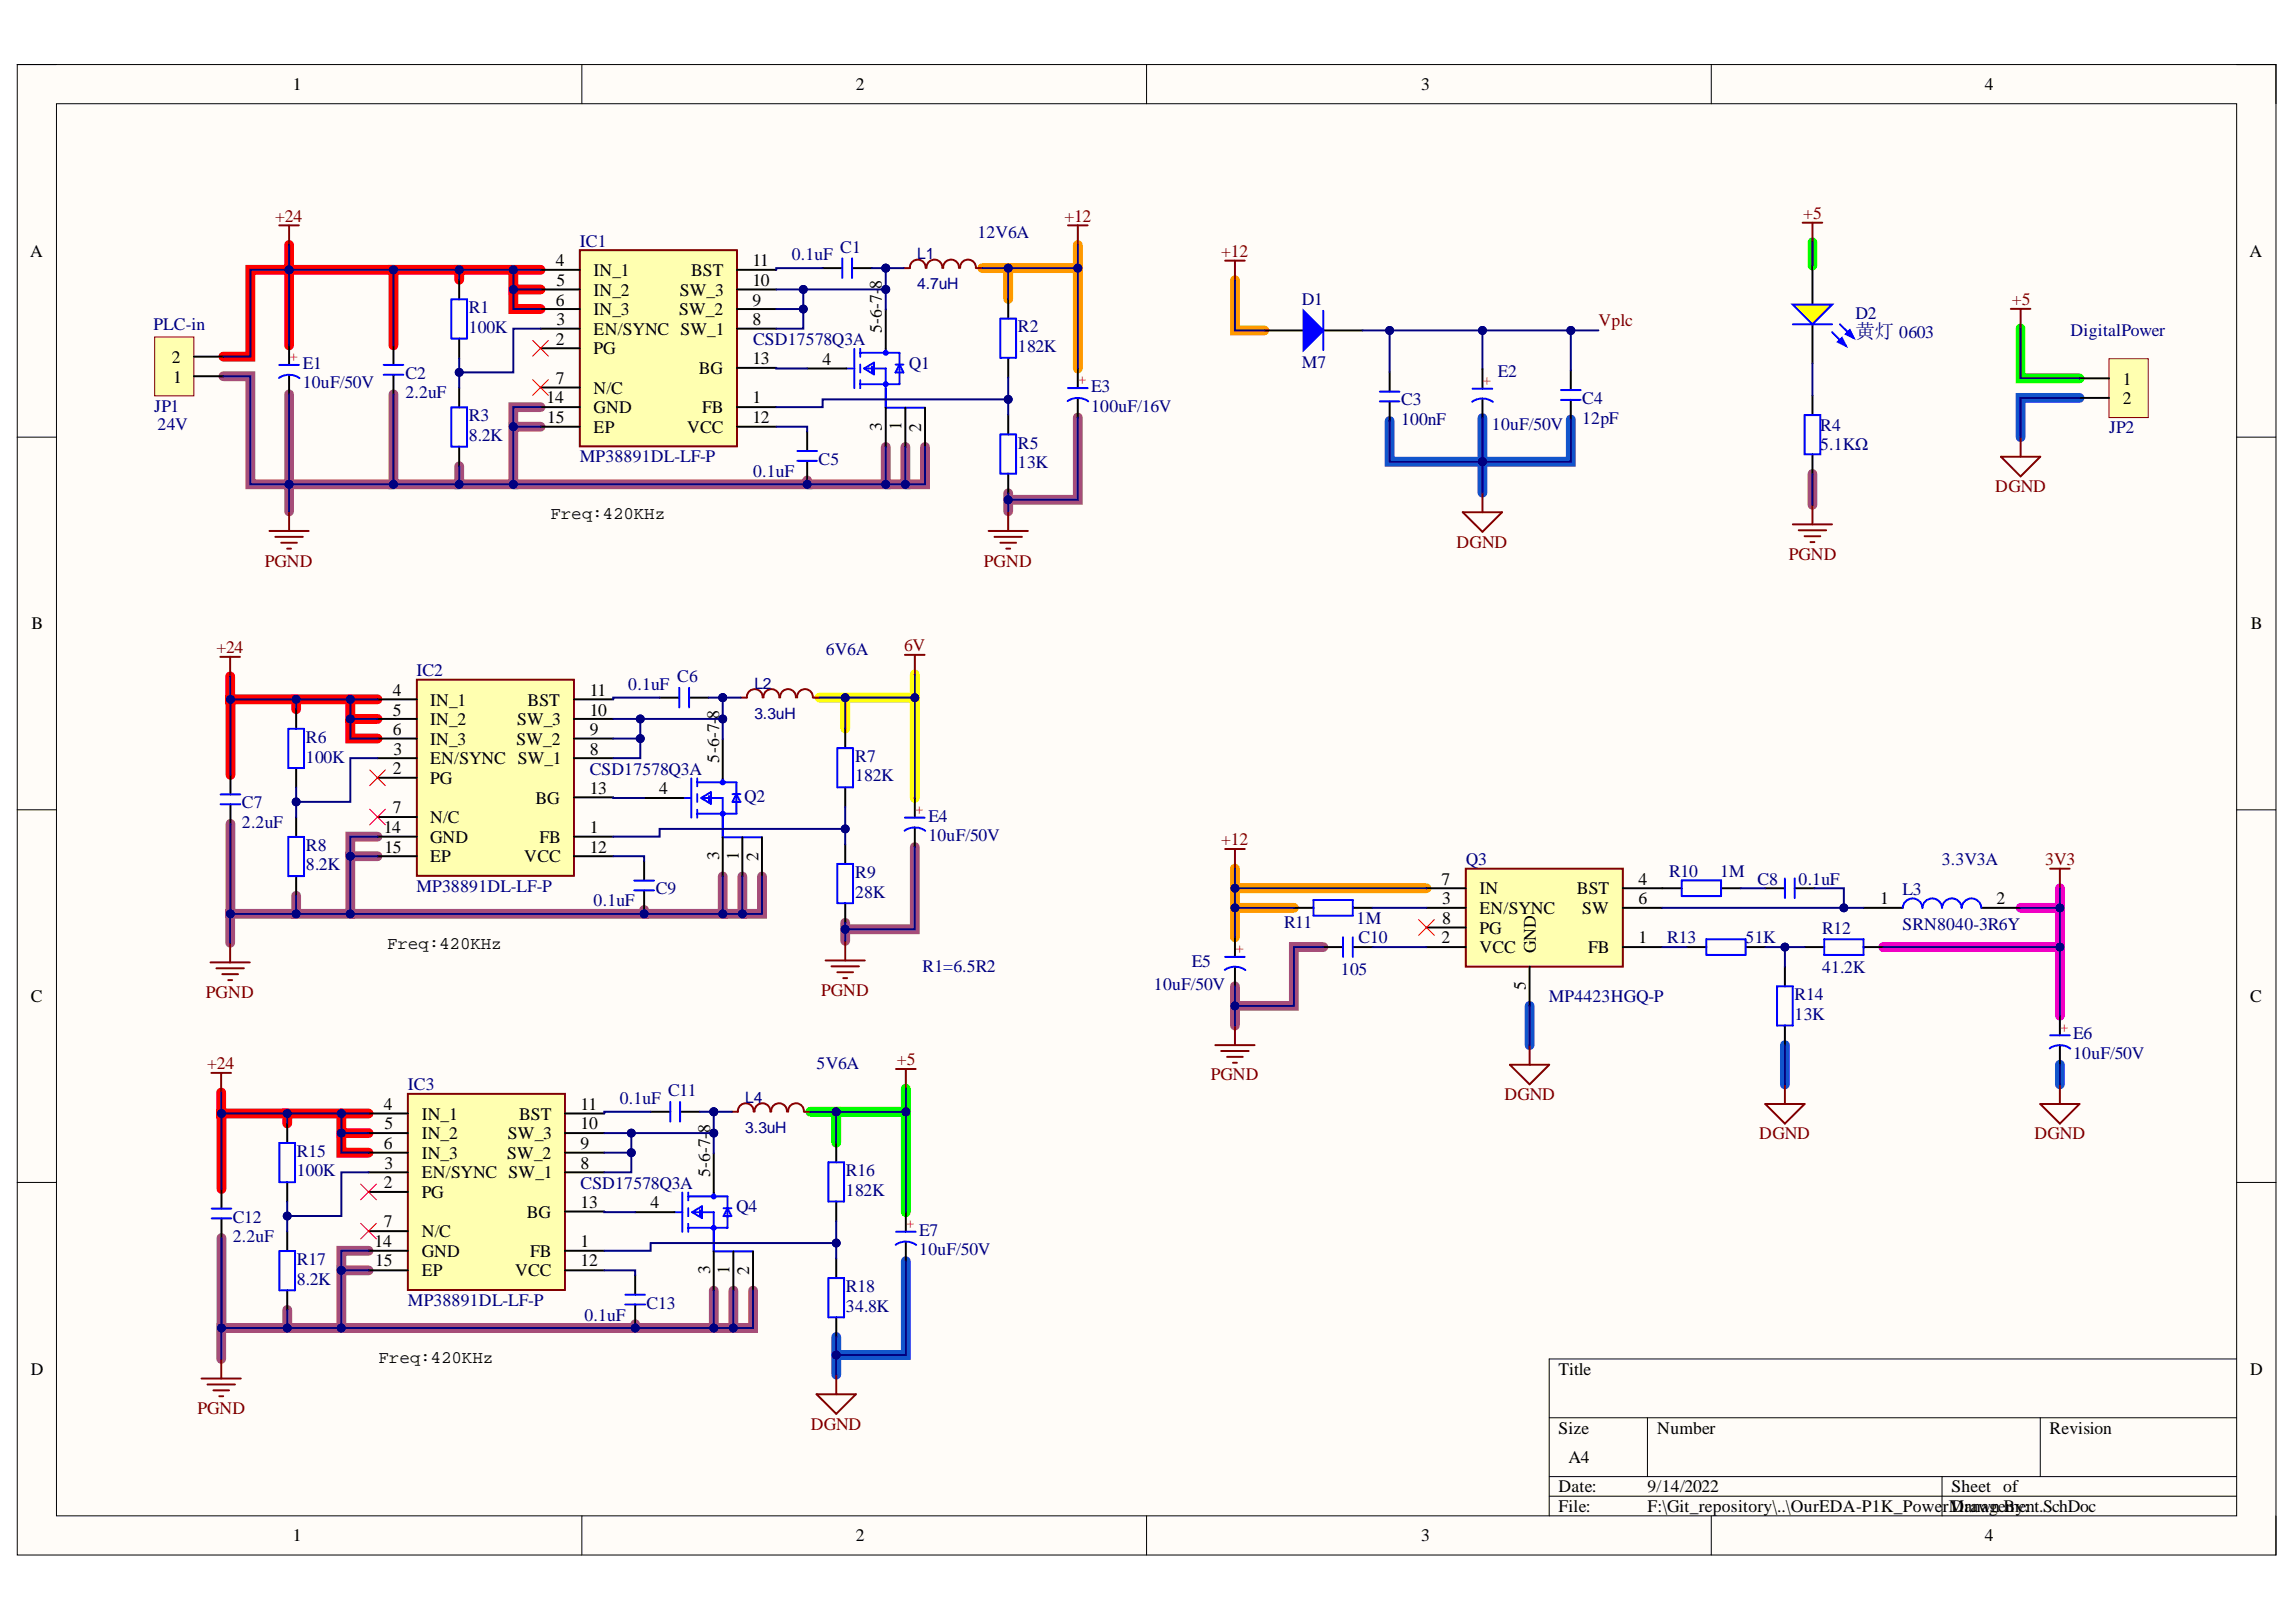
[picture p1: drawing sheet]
<svg xmlns="http://www.w3.org/2000/svg" width="297mm" height="210mm" viewBox="0 0 297 210" stroke-linecap="round" stroke-linejoin="round" font-family="sans-serif">
<defs><g id="words">
<text font-size="2.5" fill="#000080" x="240" y="43.7">黄灯 0603</text>
<g font-size="2.3">
<text x="37.9" y="11.7">1</text>
<text x="110.7" y="11.7">2</text>
<text x="183.9" y="11.7">3</text>
<text x="256.8" y="11.7">4</text>
<text x="3.9" y="33.3">A</text>
<text x="71.9" y="34.5">4</text>
<text x="76.8" y="35.7">IN_1</text>
<text x="89.4" y="35.7">BST</text>
<text x="97.4" y="34.5">11</text>
<text x="291" y="33.3">A</text>
<text x="71.9" y="39.5">6</text>
<text x="72" y="37">5</text>
<text x="76.8" y="38.3">IN_2</text>
<text x="76.8" y="40.8">IN_3</text>
<text x="87.9" y="40.8">SW_2</text>
<text x="88" y="38.3">SW_3</text>
<text x="97.4" y="37">10</text>
<text x="97.4" y="39.5">9</text>
<text x="114.1" y="37.4" transform="rotate(-90 114.1 37.4)">8</text>
<text x="22.2" y="47">2</text>
<text x="71.9" y="44.6">2</text>
<text x="72" y="42.1">3</text>
<text x="76.8" y="45.9">PG</text>
<text x="76.8" y="43.3">EN/SYNC SW_1</text>
<text x="97.4" y="47.1">13</text>
<text x="97.4" y="42.1">8</text>
<text x="106.4" y="47.2">4</text>
<text x="114.1" y="43.1" transform="rotate(-90 114.1 43.1)">5-6-7-</text>
<text x="22.4" y="49.5">1</text>
<text x="70.7" y="52.2">14</text>
<text x="71.9" y="49.7">7</text>
<text x="76.8" y="50.9">N/C</text>
<text x="76.8" y="53.5">GND</text>
<text x="90.4" y="48.4">BG</text>
<text x="90.8" y="53.5">FB</text>
<text x="97.4" y="52.2">1</text>
<text x="274.6" y="49.8">1</text>
<text x="274.6" y="52.3">2</text>
<text x="70.8" y="54.7">15</text>
<text x="76.8" y="56">EP</text>
<text x="88.9" y="56">VCC</text>
<text x="97.4" y="54.7">12</text>
<text x="114.1" y="55.8" transform="rotate(-90 114.1 55.8)">3</text>
<text x="116.6" y="55.7" transform="rotate(-90 116.6 55.7)">1</text>
<text x="119.2" y="55.8" transform="rotate(-90 119.2 55.8)">2</text>
<text x="71.2" y="67.2">Freq:420KHz</text>
<text x="4.1" y="81.4">B</text>
<text x="291.2" y="81.4">B</text>
<text x="50.8" y="90.1">4</text>
<text x="50.8" y="92.6">5</text>
<text x="50.8" y="95.1">6</text>
<text x="55.7" y="91.3">IN_1</text>
<text x="55.7" y="93.9">IN_2</text>
<text x="66.9" y="93.9">SW_3</text>
<text x="68.3" y="91.3">BST</text>
<text x="76.3" y="90.1">11</text>
<text x="76.3" y="92.6">10</text>
<text x="76.3" y="95.1">9</text>
<text x="93" y="93" transform="rotate(-90 93 93)">8</text>
<text x="50.8" y="100.2">2</text>
<text x="50.9" y="97.7">3</text>
<text x="55.7" y="101.5">PG</text>
<text x="55.7" y="98.9">EN/SYNC SW_1</text>
<text x="55.7" y="96.4">IN_3</text>
<text x="66.8" y="96.4">SW_2</text>
<text x="76.3" y="97.7">8</text>
<text x="93" y="98.7" transform="rotate(-90 93 98.7)">5-6-7-</text>
<text x="49.6" y="107.8">14</text>
<text x="50.8" y="105.3">7</text>
<text x="55.7" y="106.5">N/C</text>
<text x="69.3" y="104">BG</text>
<text x="76.3" y="107.8">1</text>
<text x="76.3" y="102.7">13</text>
<text x="85.3" y="102.8">4</text>
<text x="49.7" y="110.3">15</text>
<text x="55.7" y="111.6">EP</text>
<text x="55.7" y="109.1">GND</text>
<text x="67.8" y="111.6">VCC</text>
<text x="69.8" y="109.1">FB</text>
<text x="76.3" y="110.3">12</text>
<text x="93" y="111.3" transform="rotate(-90 93 111.3)">3</text>
<text x="95.6" y="111.3" transform="rotate(-90 95.6 111.3)">1</text>
<text x="98.1" y="111.4" transform="rotate(-90 98.1 111.4)">2</text>
<text x="186.5" y="114.5">7</text>
<text x="186.6" y="117">3</text>
<text x="186.6" y="119.5">8</text>
<text x="191.4" y="118.3">EN/SYNC</text>
<text x="191.4" y="115.7">IN</text>
<text x="204" y="115.7">BST</text>
<text x="204.7" y="118.3">SW</text>
<text x="212" y="114.5">4</text>
<text x="212" y="117">6</text>
<text x="243.3" y="117">1</text>
<text x="258.3" y="117">2</text>
<text x="50.1" y="122.8">Freq:420KHz</text>
<text x="186.5" y="122.1">2</text>
<text x="191.4" y="123.3">VCC</text>
<text x="191.4" y="120.8">PG</text>
<text x="198.7" y="123.3" transform="rotate(-90 198.7 123.3)">GND</text>
<text x="205.4" y="123.3">FB</text>
<text x="212" y="122.1">1</text>
<text x="4" y="129.7">C</text>
<text x="197.4" y="128.2" transform="rotate(-90 197.4 128.2)">5</text>
<text x="291.1" y="129.7">C</text>
<text x="49.6" y="143.6">4</text>
<text x="75.1" y="143.6">11</text>
<text x="49.6" y="148.7">6</text>
<text x="49.7" y="146.2">5</text>
<text x="54.6" y="144.9">IN_1</text>
<text x="54.6" y="147.4">IN_2</text>
<text x="54.6" y="150">IN_3</text>
<text x="65.6" y="150">SW_2</text>
<text x="65.7" y="147.4">SW_3</text>
<text x="67.2" y="144.9">BST</text>
<text x="75.1" y="146.2">10</text>
<text x="75.1" y="148.7">9</text>
<text x="49.6" y="153.8">2</text>
<text x="49.7" y="151.2">3</text>
<text x="54.6" y="155">PG</text>
<text x="54.6" y="152.5">EN/SYNC SW_1</text>
<text x="75.1" y="151.2">8</text>
<text x="91.9" y="152.3" transform="rotate(-90 91.9 152.3)">5-6-7-8</text>
<text x="48.5" y="161.4">14</text>
<text x="49.6" y="158.8">7</text>
<text x="54.6" y="160.1">N/C</text>
<text x="68.2" y="157.6">BG</text>
<text x="75.1" y="161.4">1</text>
<text x="75.1" y="156.3">13</text>
<text x="84.2" y="156.4">4</text>
<text x="48.5" y="163.9">15</text>
<text x="54.6" y="165.2">EP</text>
<text x="54.6" y="162.6">GND</text>
<text x="66.6" y="165.2">VCC</text>
<text x="68.6" y="162.6">FB</text>
<text x="75.1" y="163.9">12</text>
<text x="91.9" y="164.9" transform="rotate(-90 91.9 164.9)">3</text>
<text x="94.4" y="164.8" transform="rotate(-90 94.4 164.8)">1</text>
<text x="96.9" y="165" transform="rotate(-90 96.9 165)">2</text>
<text x="4" y="177.9">D</text>
<text x="49" y="176.4">Freq:420KHz</text>
<text x="201.6" y="177.9">Title</text>
<text x="291.1" y="177.9">D</text>
<text x="201.6" y="185.5">Size</text>
<text x="214.4" y="185.5">Number</text>
<text x="265.2" y="185.5">Revision</text>
<text x="202.9" y="189.3">A4</text>
<text x="201.6" y="193.1">Date:</text>
<text x="201.6" y="195.7">File:</text>
<text x="213.1" y="193.1">9/14/2022</text>
<text x="213.1" y="195.7">F:\Git_repository\..\OurEDA-P1K_PowerManagement.SchDoc</text>
<text x="252.5" y="193.1">Sheet of</text>
<text x="252.5" y="195.7">Drawn By:</text>
<text x="37.9" y="199.5">1</text>
<text x="110.7" y="199.5">2</text>
<text x="183.9" y="199.5">3</text>
<text x="256.8" y="199.5">4</text>
</g>
<g font-size="2.3" fill="#800000">
<text x="35.6" y="28.7">+24</text>
<text x="137.7" y="28.7">+12</text>
<text x="233.3" y="28.3">+5</text>
<text x="158" y="33.3">+12</text>
<text x="260.3" y="39.5">+5</text>
<text x="206.8" y="42.2">Vplc</text>
<text x="258.1" y="63.7">DGND</text>
<text x="188.4" y="70.9">DGND</text>
<text x="34.3" y="73.3">PGND</text>
<text x="127.3" y="73.3">PGND</text>
<text x="231.4" y="72.5">PGND</text>
<text x="28" y="84.5">+24</text>
<text x="117" y="84.2">6V</text>
<text x="158" y="109.4">+12</text>
<text x="264.6" y="111.9">3V3</text>
<text x="26.6" y="129.2">PGND</text>
<text x="106.2" y="128.9">PGND</text>
<text x="116" y="137.9">+5</text>
<text x="26.8" y="138.4">+24</text>
<text x="156.6" y="139.8">PGND</text>
<text x="194.6" y="142.4">DGND</text>
<text x="227.6" y="147.4">DGND</text>
<text x="263.2" y="147.4">DGND</text>
<text x="25.5" y="183">PGND</text>
<text x="104.9" y="185">DGND</text>
</g>
<g font-size="2.3" fill="#000080">
<text x="75" y="31.9">IC1</text>
<text x="102.4" y="33.7">0.1uF</text>
<text x="108.7" y="32.7">C1</text>
<text x="126.4" y="30.8">12V6A</text>
<text x="60.6" y="40.6">R1</text>
<text x="168.4" y="39.5">D1</text>
<text x="240" y="41.2">D2</text>
<text x="19.9" y="42.7">PLC-in</text>
<text x="39.2" y="47.7">E1</text>
<text x="60.6" y="43.1">100K</text>
<text x="97.4" y="44.7">CSD17578Q3A</text>
<text x="117.6" y="47.7">Q1</text>
<text x="131.7" y="43">R2</text>
<text x="131.7" y="45.5">182K</text>
<text x="168.4" y="47.6">M7</text>
<text x="267.9" y="43.5">DigitalPower</text>
<text x="20" y="53.3">JP1</text>
<text x="39.2" y="50.3">10uF/50V</text>
<text x="52.4" y="49">C2</text>
<text x="52.4" y="51.5">2.2uF</text>
<text x="141.2" y="50.8">E3</text>
<text x="141.2" y="53.3">100uF/16V</text>
<text x="181.3" y="52.5">C3</text>
<text x="193.8" y="48.7">E2</text>
<text x="204.7" y="52.3">C4</text>
<text x="20.4" y="55.7">24V</text>
<text x="60.6" y="54.5">R3</text>
<text x="60.6" y="57">8.2K</text>
<text x="75" y="59.8">MP38891DL-LF-P</text>
<text x="131.7" y="58">R5</text>
<text x="181.3" y="55">100nF</text>
<text x="193" y="55.6">10uF/50V</text>
<text x="204.7" y="54.8">12pF</text>
<text x="235.5" y="55.8">R4</text>
<text x="235.5" y="58.3">5.1KΩ</text>
<text x="272.9" y="56.1">JP2</text>
<text x="97.4" y="61.7">0.1uF</text>
<text x="105.9" y="60.2">C5</text>
<text x="131.7" y="60.6">13K</text>
<text x="53.9" y="87.5">IC2</text>
<text x="81.3" y="89.3">0.1uF</text>
<text x="87.6" y="88.3">C6</text>
<text x="106.8" y="84.8">6V6A</text>
<text x="39.6" y="96.1">R6</text>
<text x="39.6" y="98.7">100K</text>
<text x="76.3" y="100.3">CSD17578Q3A</text>
<text x="110.6" y="98.6">R7</text>
<text x="110.6" y="101.1">182K</text>
<text x="31.3" y="104.6">C7</text>
<text x="31.3" y="107.1">2.2uF</text>
<text x="96.3" y="103.8">Q2</text>
<text x="120.1" y="106.4">E4</text>
<text x="39.6" y="110.1">R8</text>
<text x="39.6" y="112.6">8.2K</text>
<text x="110.6" y="113.6">R9</text>
<text x="120.1" y="108.9">10uF/50V</text>
<text x="189.6" y="111.9">Q3</text>
<text x="215.9" y="113.5">R10</text>
<text x="222.5" y="113.5">1M</text>
<text x="251.2" y="111.9">3.3V3A</text>
<text x="53.9" y="115.4">MP38891DL-LF-P</text>
<text x="76.8" y="117.3">0.1uF</text>
<text x="84.8" y="115.7">C9</text>
<text x="110.6" y="116.2">28K</text>
<text x="175.5" y="119.5">1M</text>
<text x="227.4" y="114.5">C8</text>
<text x="232.7" y="114.5">0.1uF</text>
<text x="246.1" y="115.8">L3</text>
<text x="119.3" y="125.8">R1=6.5R2</text>
<text x="154.2" y="125.1">E5</text>
<text x="166.1" y="120">R11</text>
<text x="175.8" y="122.1">C10</text>
<text x="215.7" y="122.1">R13</text>
<text x="225.8" y="122.1">51K</text>
<text x="235.7" y="120.8">R12</text>
<text x="235.7" y="125.9">41.2K</text>
<text x="246.1" y="120.3">SRN8040-3R6Y</text>
<text x="149.3" y="128.2">10uF/50V</text>
<text x="173.5" y="126.1">105</text>
<text x="200.4" y="129.7">MP4423HGQ-P</text>
<text x="232.2" y="129.4">R14</text>
<text x="232.2" y="132">13K</text>
<text x="268.2" y="134.5">E6</text>
<text x="268.2" y="137">10uF/50V</text>
<text x="52.8" y="141.1">IC3</text>
<text x="80.2" y="142.9">0.1uF</text>
<text x="86.4" y="141.8">C11</text>
<text x="105.6" y="138.4">5V6A</text>
<text x="38.4" y="149.7">R15</text>
<text x="38.4" y="152.2">100K</text>
<text x="75.1" y="153.9">CSD17578Q3A</text>
<text x="109.4" y="152.2">R16</text>
<text x="109.4" y="154.8">182K</text>
<text x="30.1" y="158.2">C12</text>
<text x="30.1" y="160.8">2.2uF</text>
<text x="95.2" y="156.9">Q4</text>
<text x="118.9" y="159.9">E7</text>
<text x="38.4" y="163.7">R17</text>
<text x="38.4" y="166.3">8.2K</text>
<text x="109.4" y="167.2">R18</text>
<text x="118.9" y="162.5">10uF/50V</text>
<text x="52.8" y="169">MP38891DL-LF-P</text>
<text x="75.6" y="170.9">0.1uF</text>
<text x="83.7" y="169.4">C13</text>
<text x="109.4" y="169.7">34.8K</text>
</g>
<g font-size="2" fill="#000080">
<text x="118.7" y="33.5">L1</text>
<text x="118.7" y="37.4">4.7uH</text>
<text x="97.6" y="89.1">L2</text>
<text x="97.6" y="93">3.3uH</text>
<text x="96.4" y="142.7">L4</text>
<text x="96.4" y="146.7">3.3uH</text>
</g>
<g font-size="1.9" fill="#f00">
<text x="37.6" y="45.7" transform="rotate(90 37.6 45.7)">+</text>
<text x="139.6" y="48.7" transform="rotate(90 139.6 48.7)">+</text>
<text x="191.9" y="48.7" transform="rotate(90 191.9 48.7)">+</text>
<text x="118.5" y="104.3" transform="rotate(90 118.5 104.3)">+</text>
<text x="159.9" y="122.3" transform="rotate(90 159.9 122.3)">+</text>
<text x="266.6" y="132.5" transform="rotate(90 266.6 132.5)">+</text>
<text x="117.3" y="157.9" transform="rotate(90 117.3 157.9)">+</text>
</g>
</g></defs>
<path d="M2.2 8.4h292.2v192.8h-292.2z" fill-rule="evenodd" fill="#fffcf8"/>
<path d="M2.2 8.4h292.2v192.8h-292.2z" fill="none" stroke="#000" stroke-width=".13"/>
<path d="M7.3 13.4h282.1v182.8h-282.1z" fill-rule="evenodd" fill="#fffcf8"/>
<g fill="none" stroke="#000" stroke-width=".13">
<path d="M2.2 8.3h5.1M7.3 13.4h282.1v182.8h-282.1zM75.3 8.3v5.1M148.3 8.3v5.1M221.4 8.4v5M289.4 8.4h5v5M2.2 56.6h5.1M289.4 56.6h5M2.2 104.8h5.1M289.4 104.8h5M2.2 153h5.1M289.4 153h5"/>
<path d="M289.4 175.9h-89v20.3M75.3 196.2v5M148.3 196.2v5M200.4 183.5h89M200.4 191.1h89M200.4 193.6h89M213.1 183.5v7.6M221.4 196.2v5M251.2 191.1v5.1M264 183.5v7.6M294.4 196.2v5"/>
</g>
<g fill="none" stroke="#a64d79" stroke-width="1.3">
<path d="M28.9 48.7h3.5v14h5v3.5M37.4 51v11.7h13.5M50.9 51v11.7h8.5M69.9 55.2h-3.5v7.5h-7v-2.4M69.9 52.7h-3.5v2.5M114.6 57.8v4.9h-10.2M117.1 57.8v4.9h-2.5M119.7 57.8v4.9h-2.6M139.4 54v10.7h-9M104.4 62.2v.5h-38M130.4 63.8v2.4M234.5 61.3v4"/>
<path d="M29.8 106.6v11.7h8.5M29.8 118.3v3.7M48.8 110.8h-3.5v7.5h-7v-2.4M48.8 108.3h-3.5v2.5M83.3 117.8v.5h-38M93.5 113.4v4.9h-10.2M96 113.4v4.9h-2.5M98.6 113.4v4.9h-2.6M109.3 119.4v2.4M118.3 109.6v10.7h-9M159.8 127.6v2.6M171.2 122.6h-3.8v7.6h-7.6v2.5"/>
<path d="M28.7 160.2v11.7h8.5M28.7 171.9l-.1 4M47.7 164.4h-3.5v7.5h-7v-2.4M47.7 161.9h-3.5v2.5M82.2 171.4v.5h-38M92.3 167v4.9h-10.1M94.9 167v4.9h-2.6M97.4 167v4.9h-2.5"/>
</g>
<g fill="none" stroke="#f00" stroke-width="1.3">
<path d="M37.4 31.7v3.2h-5v11.2h-3.5M50.9 34.9h-13.5v9.8M59.4 34.9h-8.5v9.8M66.4 37.5v2.5h3.5M66.4 34.9v2.6h3.5M69.9 34.9h-10.5v1.3M29.8 87.5v3M38.3 90.5h-8.5v9.8M45.3 93v2.6h3.5M45.3 90.5v2.5h3.5M48.8 90.5h-10.5v1.3M28.6 141.4l.1 2.7"/>
<path d="M37.2 144.1h-8.5v9.8M44.2 146.6v2.6h3.5M44.2 144.1v2.5h3.5M47.7 144.1h-10.5v1.3"/>
</g>
<path d="M127.1 34.7h3.3v4M130.4 34.7h9v13M139.4 31.7v3M159.8 36.3v6.5h3.8M159.8 112.4v8.9M159.8 117.5h7.6M159.8 114.9h24.7" fill="none" stroke="#f90" stroke-width="1.3"/>
<path d="M106 90.3h3.3v4M109.3 90.3h9v13M118.3 87.3v3" fill="none" stroke="#ff0" stroke-width="1.3"/>
<path d="M234.5 31.4v3M261.4 42.5v6.5h7.6M104.8 143.9h3.4v4M108.2 143.9h9v13M117.2 140.9v3" fill="none" stroke="#0f0" stroke-width="1.3"/>
<path d="M191.8 54.1v9.7M203.2 54.3v5.5h-23.4v-5.3M269 51.5h-7.6v5.1M197.9 130.2v5.1M230.9 135.3v5M266.5 137.8v2.5M108.2 173v4.9M117.2 163.2v12.2h-9" fill="none" stroke="#15c" stroke-width="1.3"/>
<path d="M266.5 114.9v2.6h-5.1M266.5 117.5v5.1h-22.9M266.5 122.6v8.8" fill="none" stroke="#f0f" stroke-width="1.3"/>
<path d="M75 32.4h20.3v25.4h-20.3z" fill-rule="evenodd" fill="#ffffb0"/>
<g fill="none" stroke="#800000" stroke-width=".25">
<path d="M36.1 29.2h2.6M37.4 29.2v2.5M75 32.4h20.3v25.4h-20.3zM138.2 29.2h2.5M139.4 29.2v2.5M34.9 68.7h5M35.6 69.5h3.6M36.4 70.2h2M37.1 71h.6M37.4 66.2v2.5M127.9 68.7h5.1M128.7 69.5h3.5"/>
<path d="M129.4 70.2h2.1M130.2 71h.5M130.4 66.2v2.5"/>
</g>
<g fill="none" stroke="#000" stroke-width=".25">
<path d="M59.4 36.2v2.5M69.9 34.9h5.1M69.9 37.5h5.1M69.9 40h5.1M95.3 34.9h5.1M95.3 37.5h5.1M95.3 40h5.1M106.4 34.7h2.6M110.2 34.7h2.6M130.4 38.7v2.5M37.4 44.7v2.5M37.4 48.5v2.5"/>
<path d="M50.9 44.7v2.5M50.9 48.5v2.5M59.4 43.8v2.6M59.4 50.2v2.5M59.4 57.8v2.5M69.9 52.7h5.1M69.9 45.1h5.1M69.9 42.5h5.1M69.9 50.1h5.1M69.9 55.2h5.1M95.3 52.7h5.1M95.3 42.5h5.1"/>
<path d="M95.3 55.2h5.1M95.3 47.6h5.1M104.4 55.8v2.6M104.4 59.6v2.6M104.4 47.7h5.1M114.6 40.1v5.1M114.6 52.8v5M117.1 52.8v5M119.7 52.8v5M130.4 46.3v2.5M130.4 53.7v2.5M139.4 47.7v2.5"/>
<path d="M139.4 51.5v2.5M130.4 61.3v2.5"/>
</g>
<g fill="none" stroke="#00f" stroke-width=".25">
<path d="M58.4 38.7h2v5.1h-2zM109 33.4v2.6M110.2 33.4v2.6M36.1 48.9a2.27 2.27 0 0 1 2.6 0M36.1 47.2h2.6M49.6 48.5h2.6M49.6 47.2h2.6M58.4 52.7h2v5.1h-2zM103.2 58.4h2.5M103.2 59.6h2.5M109.5 47.7h1M110.5 45.2v5"/>
<path d="M111.3 45.2v1M111.3 47.2v1M111.3 49.2v1M111.3 45.7h5.1v4h-5.1M111.8 47.7l1.3-.8v1.6zM112 47.7h2.6v5.1h5.1M112.8 47.4v.8M114.6 45.2v.5M115.9 47.2h1M116.4 47.2l.5 1h-1zM129.4 41.2h2.1v5.1h-2.1zM129.4 56.2h2.1v5.1h-2.1z"/>
<path d="M138.1 51.9a2.28 2.28 0 0 1 2.7 0M138.2 50.2h2.5"/>
<circle cx="114.6" cy="45.7" r=".25"/>
<circle cx="114.6" cy="49.7" r=".25"/>
</g>
<path d="M68.9 49.1l2 2.1M68.9 44.1l2 2M70.9 49.1l-2 2.1M70.9 44.1l-2 2" fill="none" stroke="#f00" stroke-width=".13"/>
<path d="M116.9 34.7h.8M117.7 34.7a1.01 1.01 0 0 1 1-1.1 1.01 1.01 0 0 1 1 1.1M119.9 34.7a1.01 1.01 0 0 1 1-1.1 1.01 1.01 0 0 1 1 1.1M122 34.7a1.01 1.01 0 0 1 1-1.1 1.01 1.01 0 0 1 1.1 1.1M124.2 34.7a1.01 1.01 0 0 1 1-1.1 1.01 1.01 0 0 1 1 1.1M126.3 34.7h.8" fill="none" stroke="#800" stroke-width=".25"/>
<path d="M20 43.6h5.1v7.6h-5.1z" fill-rule="evenodd" fill="#ffffb0"/>
<path d="M20 43.6h5.1v7.6h-5.1z" fill="none" stroke="#800000" stroke-width=".13"/>
<path d="M25.1 48.7h3.8M25.1 46.1h3.8" fill="none" stroke="#000" stroke-width=".25"/>
<path d="M53.9 88h20.4v25.3h-20.4z" fill-rule="evenodd" fill="#ffffb0"/>
<g fill="none" stroke="#800000" stroke-width=".25">
<path d="M28.5 85h2.5M29.8 85v2.5M53.9 88h20.4v25.3h-20.4zM117.1 84.7h2.5M118.3 84.7v2.6M27.2 124.5h5.1M28 125.3h3.6M28.8 126.1h2M29.5 126.8h.5M29.8 122v2.5M106.8 124.3h5.1M107.6 125.1h3.5"/>
<path d="M108.3 125.8h2.1M109.1 126.6h.5M109.3 121.8v2.5"/>
</g>
<g fill="none" stroke="#000" stroke-width=".25">
<path d="M163.6 42.8h5M171.2 42.8h5.1M38.3 91.8v2.5M38.3 99.4v2.5M48.8 98.1h5.1M48.8 90.5h5.1M48.8 93h5.1M48.8 95.6h5.1M74.3 98.1h5M74.3 90.5h5M74.3 93h5M74.3 95.6h5"/>
<path d="M85.3 90.3h2.6M89.1 90.3h2.6M93.5 95.7v5M109.3 94.3v2.5M29.8 100.3v2.5M29.8 104.1v2.5M38.3 105.8v2.5M38.3 113.4v2.5M48.8 108.3h5.1M48.8 100.7h5.1M48.8 105.7h5.1M48.8 110.8h5.1"/>
<path d="M74.3 108.3h5M74.3 110.8h5M74.3 103.2h5M83.3 111.4v2.6M83.3 115.2v2.6M83.3 103.3h5.1M93.5 108.3v5.1M96 108.3v5.1M98.6 108.3v5.1M109.3 101.9v2.5M109.3 109.3v2.5M109.3 116.9v2.5"/>
</g>
<g fill="none" stroke="#00f" stroke-width=".25">
<path d="M37.3 94.3h2v5.1h-2zM87.9 89v2.5M89.1 89v2.5M108.3 96.8h2.1v5.1h-2.1zM28.5 104.1h2.6M28.5 102.8h2.6M37.3 108.3h2v5.1h-2zM82.1 114h2.5M82.1 115.2h2.5M88.4 103.3h1M89.4 100.7v5.1M90.2 100.7v1"/>
<path d="M90.2 102.8v1M90.2 104.8v1M90.2 101.2h5.1v4.1h-5.1M90.7 103.3l1.3-.8v1.5zM91 103.3h2.5v5h5.1M91.7 103v.8M93.5 100.7v.5M94.8 102.8h1M95.3 102.8l.5 1h-1zM108.3 111.8h2.1v5.1h-2.1z"/>
<circle cx="93.5" cy="101.2" r=".25"/>
<circle cx="93.5" cy="105.3" r=".25"/>
</g>
<path d="M47.8 99.6l2.1 2.1M49.9 99.6l-2.1 2.1M47.8 104.7l2.1 2M49.9 104.7l-2.1 2" fill="none" stroke="#f00" stroke-width=".13"/>
<path d="M95.8 90.3h.8M96.6 90.3a1.01 1.01 0 0 1 1-1.1 1.01 1.01 0 0 1 1.1 1.1M98.8 90.3a1.01 1.01 0 0 1 1-1.1 1.01 1.01 0 0 1 1 1.1M100.9 90.3a1.01 1.01 0 0 1 1-1.1 1.01 1.01 0 0 1 1.1 1.1M103.1 90.3a1.01 1.01 0 0 1 1-1.1 1.01 1.01 0 0 1 1.1 1.1M105.2 90.3h.8" fill="none" stroke="#800" stroke-width=".25"/>
<path d="M168.6 40.2l2.6 2.6-2.6 2.5z" fill="#00f"/>
<path d="M168.6 40.2l2.6 2.6-2.6 2.5zM171.2 40.2v5.1" fill="none" stroke="#00f" stroke-width=".25"/>
<path d="M158.5 33.7h2.5M159.8 33.7v2.6M189.2 66.3h5.1l-2.5 2.5zM191.8 63.8v2.5" fill="none" stroke="#800000" stroke-width=".25"/>
<path d="M272.8 46.4h5.1v7.6h-5.1z" fill-rule="evenodd" fill="#ffffb0"/>
<path d="M272.8 46.4h5.1v7.6h-5.1z" fill="none" stroke="#800000" stroke-width=".13"/>
<path d="M234.5 34.4v5M234.5 42v5M269 49h3.8M269 51.5h3.8" fill="none" stroke="#000" stroke-width=".25"/>
<path d="M233.2 28.8h2.5M234.5 28.8v2.6M258.9 59.1h5.1l-2.6 2.6zM261.4 56.6v2.5" fill="none" stroke="#800000" stroke-width=".25"/>
<path d="M231.9 39.4h5.1l-2.5 2.6z" fill="#ff0"/>
<path d="M231.9 39.4h5.1l-2.5 2.6zM237 43l1.8 1.8M238 42l1.8 1.7" fill="none" stroke="#00f" stroke-width=".25"/>
<path d="M237.8 44.2l.5-.5 .5 1.1z" fill="#00f"/>
<path d="M237.8 44.2l.5-.5 .5 1.1z" fill="none" stroke="#00f" stroke-width=".25"/>
<path d="M238.8 43.2l.5-.5 .5 1z" fill="#00f"/>
<path d="M231.9 42h5.1M233.5 53.7h2v5.1h-2zM238.8 43.2l.5-.5 .5 1z" fill="none" stroke="#00f" stroke-width=".25"/>
<path d="M234.5 51.2v2.5M234.5 58.8v2.5" fill="none" stroke="#000" stroke-width=".25"/>
<path d="M231.9 67.9h5.1M232.7 68.6h3.6M233.5 69.4h2M234.2 70.2h.5M234.5 65.3v2.6" fill="none" stroke="#800000" stroke-width=".25"/>
<path d="M52.8 141.6h20.3v25.3h-20.3z" fill-rule="evenodd" fill="#ffffb0"/>
<path d="M27.3 138.8h2.6M28.6 138.8v2.6M115.9 138.3h2.6M117.2 138.3v2.6M52.8 141.6h20.3v25.3h-20.3zM26.1 178.4h5.1M26.8 179.2h3.6M27.6 179.9h2M28.6 175.9v2.5M108.2 177.9v2.5M28.4 180.7h.5M105.6 180.4h5.1l-2.5 2.6z" fill="none" stroke="#800000" stroke-width=".25"/>
<g fill="none" stroke="#000" stroke-width=".25">
<path d="M28.7 153.9v2.5M28.7 157.7v2.5M37.2 145.4v2.5M37.2 153v2.5M37.2 159.4v2.5M47.7 154.2h5.1M47.7 151.7h5.1M47.7 144.1h5.1M47.7 146.6h5.1M47.7 149.2h5.1M47.7 159.3h5.1M73.1 151.7h5.1"/>
<path d="M73.1 144.1h5.1M73.1 146.6h5.1M73.1 149.2h5.1M73.1 156.8h5.1M82.2 156.9h5.1M84.2 143.9h2.5M88 143.9h2.5M92.3 149.3v5M108.2 147.9v2.5M108.2 155.5v2.5M37.2 167v2.5M47.7 161.9h5.1"/>
<path d="M47.7 164.4h5.1M73.1 161.9h5.1M73.1 164.4h5.1M82.2 165v2.5M82.2 168.8v2.6M92.3 161.9v5.1M94.9 161.9v5.1M97.4 161.9v5.1M108.2 162.9v2.5M108.2 170.5v2.5"/>
</g>
<g fill="none" stroke="#00f" stroke-width=".25">
<path d="M27.4 157.7h2.5M27.4 156.4h2.5M36.1 147.9h2.1v5.1h-2.1zM86.7 142.6v2.5M87.3 156.9h1M88 142.6v2.5M88.3 154.3v5.1M89 154.3v1M89 156.4v1M89 158.4v1M89 154.8h5.1v4.1h-5.1M89.5 156.9l1.3-.8v1.5z"/>
<path d="M89.8 156.9h2.5v5h5.1M90.6 156.6v.8M92.3 154.3v.5M93.6 156.4h1M94.1 156.4l.5 1h-1zM107.2 150.4h2v5.1h-2zM36.1 161.9h2.1v5.1h-2.1zM80.9 167.5h2.5M80.9 168.8h2.5M107.2 165.4h2v5.1h-2z"/>
<circle cx="92.3" cy="158.9" r=".25"/>
<circle cx="92.3" cy="154.8" r=".26"/>
</g>
<path d="M46.7 158.3l2 2M46.7 153.2l2 2.1M48.7 158.3l-2 2M48.7 153.2l-2 2.1" fill="none" stroke="#f00" stroke-width=".13"/>
<path d="M94.7 143.9h.7M95.5 143.9a1.01 1.01 0 0 1 1-1.1 1.01 1.01 0 0 1 1 1.1M97.6 143.9a1.01 1.01 0 0 1 1-1.1 1.01 1.01 0 0 1 1.1 1.1M99.8 143.9a1.01 1.01 0 0 1 1-1.1 1.01 1.01 0 0 1 1 1.1M102 143.9a1.01 1.01 0 0 1 1-1.1 1.01 1.01 0 0 1 1 1.1M104.1 143.9h.7" fill="none" stroke="#800" stroke-width=".25"/>
<path d="M189.6 112.4h20.4v12.7h-20.4z" fill-rule="evenodd" fill="#ffffb0"/>
<g fill="none" stroke="#800000" stroke-width=".25">
<path d="M260.1 40h2.6M261.4 40v2.5M158.5 109.9h2.5M159.8 109.9v2.5M189.6 112.4h20.4v12.7h-20.4zM265.2 112.4h2.6M266.5 112.4v2.5M157.2 135.3h5.1M158 136h3.5M158.8 136.8h2M159.5 137.5h.5M159.8 132.7v2.6"/>
<path d="M195.3 137.8h5.1l-2.5 2.5zM197.9 135.3v2.5M228.4 142.9h5.1l-2.6 2.5zM230.9 140.3v2.6M264 142.9h5l-2.5 2.5zM266.5 140.3v2.6"/>
</g>
<g fill="none" stroke="#000" stroke-width=".25">
<path d="M179.8 48.1v2.6M179.8 51.9v2.6M203.2 47.9v2.6M203.2 51.7v2.6M118.3 103.3v2.5M118.3 107.1v2.5M167.4 117.5h2.5M175 117.5h2.6M184.5 117.5h5.1M184.5 114.9h5.1M210 117.5h5M210 114.9h7.6"/>
<path d="M222.7 114.9h2.5M228.4 114.9h2.5M232.2 114.9h2.5M241.1 117.5h5.1M256.3 117.5h5.1M159.8 121.3v2.5M159.8 125.1v2.5M171.2 122.6h2.6M175 122.6h2.6M184.5 122.6h5.1M184.5 120h5.1M197.9 125.1v5.1"/>
<path d="M210 122.6h5M218.2 122.6h2.6M225.8 122.6h2.6M230.9 125.1v2.5M230.9 132.7v2.6M233.5 122.6h2.5M241.1 122.6h2.5M266.5 131.4v2.6M266.5 135.3v2.5M117.2 156.9v2.5M117.2 160.7v2.5"/>
</g>
<g fill="none" stroke="#00f" stroke-width=".25">
<path d="M178.5 50.7h2.5M178.5 51.9h2.5M201.9 50.5h2.6M201.9 51.7h2.6M117 107.5a2.29 2.29 0 0 1 2.7 0M117.1 105.8h2.5M169.9 116.5h5.1v2h-5.1zM217.6 113.9h5.1v2.1h-5.1zM230.9 113.7v2.5M232.2 113.7v2.5M246.2 117.5a1.27 1.27 0 0 1 1.2-1.2 1.27 1.27 0 0 1 1.3 1.2M248.7 117.5a1.27 1.27 0 0 1 1.3-1.2 1.27 1.27 0 0 1 1.2 1.2 1.27 1.27 0 0 1 1.3-1.2 1.27 1.27 0 0 1 1.3 1.2 1.27 1.27 0 0 1 1.3-1.2 1.27 1.27 0 0 1 1.2 1.2"/>
<path d="M158.4 125.5a2.29 2.29 0 0 1 2.7 0M158.5 123.8h2.5M173.8 121.3v2.5M175 121.3v2.5M220.8 121.5h5v2.1h-5zM229.9 127.6h2v5.1h-2zM236 121.5h5.1v2.1h-5.1zM265.2 135.7a2.27 2.27 0 0 1 2.6 0M265.2 134h2.6M115.9 159.4h2.6M115.9 161.1a2.28 2.28 0 0 1 2.6 0"/>
</g>
<path d="M183.5 119l2.1 2M185.6 119l-2.1 2" fill="none" stroke="#f00" stroke-width=".13"/>
<path d="M69.9 42.5h-3.5v5.7h-7v-1.8" fill="none" stroke="#000080" stroke-width=".25"/>
<circle cx="59.4" cy="48.2" r=".51" fill="#000080"/>
<circle cx="59.4" cy="48.2" r=".51" fill="none" stroke="#000080" stroke-width=".13"/>
<path d="M59.4 48.2v2" fill="none" stroke="#000080" stroke-width=".25"/>
<circle cx="59.4" cy="48.2" r=".51" fill="#000080"/>
<circle cx="59.4" cy="48.2" r=".51" fill="none" stroke="#000080" stroke-width=".13"/>
<path d="M69.9 55.2h-3.5v7.5h-7v-2.4" fill="none" stroke="#000080" stroke-width=".25"/>
<circle cx="66.4" cy="55.2" r=".51" fill="#000080"/>
<circle cx="66.4" cy="55.2" r=".51" fill="none" stroke="#000080" stroke-width=".13"/>
<circle cx="66.4" cy="62.7" r=".51" fill="#000080"/>
<circle cx="66.4" cy="62.7" r=".51" fill="none" stroke="#000080" stroke-width=".13"/>
<circle cx="59.4" cy="62.7" r=".51" fill="#000080"/>
<circle cx="59.4" cy="62.7" r=".51" fill="none" stroke="#000080" stroke-width=".13"/>
<path d="M69.9 52.7h-3.5v2.5" fill="none" stroke="#000080" stroke-width=".25"/>
<circle cx="66.4" cy="55.2" r=".51" fill="#000080"/>
<circle cx="66.4" cy="55.2" r=".51" fill="none" stroke="#000080" stroke-width=".13"/>
<path d="M66.4 37.5v2.5h3.5" fill="none" stroke="#000080" stroke-width=".25"/>
<circle cx="66.4" cy="37.5" r=".51" fill="#000080"/>
<circle cx="66.4" cy="37.5" r=".51" fill="none" stroke="#000080" stroke-width=".13"/>
<path d="M59.4 34.9h-8.5v9.8" fill="none" stroke="#000080" stroke-width=".25"/>
<circle cx="50.9" cy="34.9" r=".51" fill="#000080"/>
<circle cx="50.9" cy="34.9" r=".51" fill="none" stroke="#000080" stroke-width=".13"/>
<circle cx="59.4" cy="34.9" r=".51" fill="#000080"/>
<circle cx="59.4" cy="34.9" r=".51" fill="none" stroke="#000080" stroke-width=".13"/>
<path d="M50.9 34.9h-13.5v9.8" fill="none" stroke="#000080" stroke-width=".25"/>
<circle cx="37.4" cy="34.9" r=".51" fill="#000080"/>
<circle cx="37.4" cy="34.9" r=".51" fill="none" stroke="#000080" stroke-width=".13"/>
<circle cx="50.9" cy="34.9" r=".51" fill="#000080"/>
<circle cx="50.9" cy="34.9" r=".51" fill="none" stroke="#000080" stroke-width=".13"/>
<path d="M50.9 51v11.7h8.5" fill="none" stroke="#000080" stroke-width=".25"/>
<circle cx="50.9" cy="62.7" r=".51" fill="#000080"/>
<circle cx="50.9" cy="62.7" r=".51" fill="none" stroke="#000080" stroke-width=".13"/>
<circle cx="59.4" cy="62.7" r=".51" fill="#000080"/>
<circle cx="59.4" cy="62.7" r=".51" fill="none" stroke="#000080" stroke-width=".13"/>
<path d="M37.4 51v11.7h13.5" fill="none" stroke="#000080" stroke-width=".25"/>
<circle cx="37.4" cy="62.7" r=".51" fill="#000080"/>
<circle cx="37.4" cy="62.7" r=".51" fill="none" stroke="#000080" stroke-width=".13"/>
<circle cx="50.9" cy="62.7" r=".51" fill="#000080"/>
<circle cx="50.9" cy="62.7" r=".51" fill="none" stroke="#000080" stroke-width=".13"/>
<path d="M37.4 62.7v3.5" fill="none" stroke="#000080" stroke-width=".25"/>
<circle cx="37.4" cy="62.7" r=".51" fill="#000080"/>
<circle cx="37.4" cy="62.7" r=".51" fill="none" stroke="#000080" stroke-width=".13"/>
<path d="M37.4 31.7v3.2" fill="none" stroke="#000080" stroke-width=".25"/>
<circle cx="37.4" cy="34.9" r=".51" fill="#000080"/>
<circle cx="37.4" cy="34.9" r=".51" fill="none" stroke="#000080" stroke-width=".13"/>
<path d="M66.4 34.9v2.6h3.5M106.4 34.7h-6v.2M100.4 55.2h4v.6" fill="none" stroke="#000080" stroke-width=".25"/>
<circle cx="66.4" cy="37.5" r=".51" fill="#000080"/>
<circle cx="66.4" cy="37.5" r=".51" fill="none" stroke="#000080" stroke-width=".13"/>
<circle cx="66.4" cy="34.9" r=".51" fill="#000080"/>
<circle cx="66.4" cy="34.9" r=".51" fill="none" stroke="#000080" stroke-width=".13"/>
<path d="M104.4 62.2v.5h-38" fill="none" stroke="#000080" stroke-width=".25"/>
<circle cx="66.4" cy="62.7" r=".51" fill="#000080"/>
<circle cx="66.4" cy="62.7" r=".51" fill="none" stroke="#000080" stroke-width=".13"/>
<circle cx="104.4" cy="62.7" r=".51" fill="#000080"/>
<circle cx="104.4" cy="62.7" r=".51" fill="none" stroke="#000080" stroke-width=".13"/>
<path d="M112.8 34.7h1.8" fill="none" stroke="#000080" stroke-width=".25"/>
<circle cx="114.6" cy="34.7" r=".51" fill="#000080"/>
<circle cx="114.6" cy="34.7" r=".51" fill="none" stroke="#000080" stroke-width=".13"/>
<path d="M114.6 37.5v2.6" fill="none" stroke="#000080" stroke-width=".25"/>
<circle cx="114.6" cy="37.5" r=".51" fill="#000080"/>
<circle cx="114.6" cy="37.5" r=".51" fill="none" stroke="#000080" stroke-width=".13"/>
<path d="M103.9 37.5v2.5h-3.5" fill="none" stroke="#000080" stroke-width=".25"/>
<circle cx="103.9" cy="40" r=".51" fill="#000080"/>
<circle cx="103.9" cy="40" r=".51" fill="none" stroke="#000080" stroke-width=".13"/>
<circle cx="103.9" cy="37.5" r=".51" fill="#000080"/>
<circle cx="103.9" cy="37.5" r=".51" fill="none" stroke="#000080" stroke-width=".13"/>
<path d="M103.9 40v2.5h-3.5" fill="none" stroke="#000080" stroke-width=".25"/>
<circle cx="103.9" cy="40" r=".51" fill="#000080"/>
<circle cx="103.9" cy="40" r=".51" fill="none" stroke="#000080" stroke-width=".13"/>
<path d="M100.4 47.6v.1h4M114.6 57.8v4.9h-10.2" fill="none" stroke="#000080" stroke-width=".25"/>
<circle cx="114.6" cy="62.7" r=".51" fill="#000080"/>
<circle cx="114.6" cy="62.7" r=".51" fill="none" stroke="#000080" stroke-width=".13"/>
<circle cx="104.4" cy="62.7" r=".51" fill="#000080"/>
<circle cx="104.4" cy="62.7" r=".51" fill="none" stroke="#000080" stroke-width=".13"/>
<path d="M117.1 57.8v4.9h-2.5" fill="none" stroke="#000080" stroke-width=".25"/>
<circle cx="117.1" cy="62.7" r=".51" fill="#000080"/>
<circle cx="117.1" cy="62.7" r=".51" fill="none" stroke="#000080" stroke-width=".13"/>
<circle cx="114.6" cy="62.7" r=".51" fill="#000080"/>
<circle cx="114.6" cy="62.7" r=".51" fill="none" stroke="#000080" stroke-width=".13"/>
<path d="M119.7 57.8v4.9h-2.6" fill="none" stroke="#000080" stroke-width=".25"/>
<circle cx="117.1" cy="62.7" r=".51" fill="#000080"/>
<circle cx="117.1" cy="62.7" r=".51" fill="none" stroke="#000080" stroke-width=".13"/>
<path d="M130.4 48.8v2.9h-24v1h-6" fill="none" stroke="#000080" stroke-width=".25"/>
<circle cx="130.4" cy="51.7" r=".51" fill="#000080"/>
<circle cx="130.4" cy="51.7" r=".51" fill="none" stroke="#000080" stroke-width=".13"/>
<path d="M114.6 34.7h2.3" fill="none" stroke="#000080" stroke-width=".25"/>
<circle cx="114.6" cy="34.7" r=".51" fill="#000080"/>
<circle cx="114.6" cy="34.7" r=".51" fill="none" stroke="#000080" stroke-width=".13"/>
<path d="M130.4 51.7v2" fill="none" stroke="#000080" stroke-width=".25"/>
<circle cx="130.4" cy="51.7" r=".51" fill="#000080"/>
<circle cx="130.4" cy="51.7" r=".51" fill="none" stroke="#000080" stroke-width=".13"/>
<path d="M127.1 34.7h3.3v4" fill="none" stroke="#000080" stroke-width=".25"/>
<circle cx="130.4" cy="34.7" r=".51" fill="#000080"/>
<circle cx="130.4" cy="34.7" r=".51" fill="none" stroke="#000080" stroke-width=".13"/>
<path d="M130.4 63.8v2.4" fill="none" stroke="#000080" stroke-width=".25"/>
<circle cx="130.4" cy="64.7" r=".51" fill="#000080"/>
<circle cx="130.4" cy="64.7" r=".51" fill="none" stroke="#000080" stroke-width=".13"/>
<path d="M69.9 34.9h-10.5v1.3" fill="none" stroke="#000080" stroke-width=".25"/>
<circle cx="66.4" cy="34.9" r=".51" fill="#000080"/>
<circle cx="66.4" cy="34.9" r=".51" fill="none" stroke="#000080" stroke-width=".13"/>
<circle cx="59.4" cy="34.9" r=".51" fill="#000080"/>
<circle cx="59.4" cy="34.9" r=".51" fill="none" stroke="#000080" stroke-width=".13"/>
<path d="M114.6 34.7v2.8h-14.2" fill="none" stroke="#000080" stroke-width=".25"/>
<circle cx="103.9" cy="37.5" r=".51" fill="#000080"/>
<circle cx="103.9" cy="37.5" r=".51" fill="none" stroke="#000080" stroke-width=".13"/>
<circle cx="114.6" cy="37.5" r=".51" fill="#000080"/>
<circle cx="114.6" cy="37.5" r=".51" fill="none" stroke="#000080" stroke-width=".13"/>
<circle cx="114.6" cy="34.7" r=".51" fill="#000080"/>
<circle cx="114.6" cy="34.7" r=".51" fill="none" stroke="#000080" stroke-width=".13"/>
<path d="M139.4 54v10.7h-9" fill="none" stroke="#000080" stroke-width=".25"/>
<circle cx="130.4" cy="64.7" r=".51" fill="#000080"/>
<circle cx="130.4" cy="64.7" r=".51" fill="none" stroke="#000080" stroke-width=".13"/>
<path d="M130.4 34.7h9v13" fill="none" stroke="#000080" stroke-width=".25"/>
<circle cx="139.4" cy="34.7" r=".51" fill="#000080"/>
<circle cx="139.4" cy="34.7" r=".51" fill="none" stroke="#000080" stroke-width=".13"/>
<circle cx="130.4" cy="34.7" r=".51" fill="#000080"/>
<circle cx="130.4" cy="34.7" r=".51" fill="none" stroke="#000080" stroke-width=".13"/>
<path d="M139.4 31.7v3" fill="none" stroke="#000080" stroke-width=".25"/>
<circle cx="139.4" cy="34.7" r=".51" fill="#000080"/>
<circle cx="139.4" cy="34.7" r=".51" fill="none" stroke="#000080" stroke-width=".13"/>
<path d="M37.4 34.9h-5v11.2h-3.5" fill="none" stroke="#000080" stroke-width=".25"/>
<circle cx="37.4" cy="34.9" r=".51" fill="#000080"/>
<circle cx="37.4" cy="34.9" r=".51" fill="none" stroke="#000080" stroke-width=".13"/>
<path d="M28.9 48.7h3.5v14h5" fill="none" stroke="#000080" stroke-width=".25"/>
<circle cx="37.4" cy="62.7" r=".51" fill="#000080"/>
<circle cx="37.4" cy="62.7" r=".51" fill="none" stroke="#000080" stroke-width=".13"/>
<path d="M48.8 98.1h-3.5v5.7h-7v-1.9" fill="none" stroke="#000080" stroke-width=".25"/>
<circle cx="38.3" cy="103.8" r=".51" fill="#000080"/>
<circle cx="38.3" cy="103.8" r=".51" fill="none" stroke="#000080" stroke-width=".13"/>
<path d="M38.3 103.8v2" fill="none" stroke="#000080" stroke-width=".25"/>
<circle cx="38.3" cy="103.8" r=".51" fill="#000080"/>
<circle cx="38.3" cy="103.8" r=".51" fill="none" stroke="#000080" stroke-width=".13"/>
<path d="M48.8 110.8h-3.5v7.5h-7v-2.4" fill="none" stroke="#000080" stroke-width=".25"/>
<circle cx="45.3" cy="110.8" r=".51" fill="#000080"/>
<circle cx="45.3" cy="110.8" r=".51" fill="none" stroke="#000080" stroke-width=".13"/>
<circle cx="45.3" cy="118.3" r=".51" fill="#000080"/>
<circle cx="45.3" cy="118.3" r=".51" fill="none" stroke="#000080" stroke-width=".13"/>
<circle cx="38.3" cy="118.3" r=".51" fill="#000080"/>
<circle cx="38.3" cy="118.3" r=".51" fill="none" stroke="#000080" stroke-width=".13"/>
<path d="M48.8 108.3h-3.5v2.5" fill="none" stroke="#000080" stroke-width=".25"/>
<circle cx="45.3" cy="110.8" r=".51" fill="#000080"/>
<circle cx="45.3" cy="110.8" r=".51" fill="none" stroke="#000080" stroke-width=".13"/>
<path d="M45.3 93v2.6h3.5" fill="none" stroke="#000080" stroke-width=".25"/>
<circle cx="45.3" cy="93" r=".51" fill="#000080"/>
<circle cx="45.3" cy="93" r=".51" fill="none" stroke="#000080" stroke-width=".13"/>
<path d="M38.3 90.5h-8.5v9.8" fill="none" stroke="#000080" stroke-width=".25"/>
<circle cx="29.8" cy="90.5" r=".51" fill="#000080"/>
<circle cx="29.8" cy="90.5" r=".51" fill="none" stroke="#000080" stroke-width=".13"/>
<circle cx="38.3" cy="90.5" r=".51" fill="#000080"/>
<circle cx="38.3" cy="90.5" r=".51" fill="none" stroke="#000080" stroke-width=".13"/>
<path d="M29.8 106.6v11.7h8.5" fill="none" stroke="#000080" stroke-width=".25"/>
<circle cx="29.8" cy="118.3" r=".51" fill="#000080"/>
<circle cx="29.8" cy="118.3" r=".51" fill="none" stroke="#000080" stroke-width=".13"/>
<circle cx="38.3" cy="118.3" r=".51" fill="#000080"/>
<circle cx="38.3" cy="118.3" r=".51" fill="none" stroke="#000080" stroke-width=".13"/>
<path d="M45.3 90.5v2.5h3.5M85.3 90.3h-6v.2M79.3 110.8h4v.6" fill="none" stroke="#000080" stroke-width=".25"/>
<circle cx="45.3" cy="93" r=".51" fill="#000080"/>
<circle cx="45.3" cy="93" r=".51" fill="none" stroke="#000080" stroke-width=".13"/>
<circle cx="45.3" cy="90.5" r=".51" fill="#000080"/>
<circle cx="45.3" cy="90.5" r=".51" fill="none" stroke="#000080" stroke-width=".13"/>
<path d="M83.3 117.8v.5h-38" fill="none" stroke="#000080" stroke-width=".25"/>
<circle cx="45.3" cy="118.3" r=".51" fill="#000080"/>
<circle cx="45.3" cy="118.3" r=".51" fill="none" stroke="#000080" stroke-width=".13"/>
<circle cx="83.3" cy="118.3" r=".51" fill="#000080"/>
<circle cx="83.3" cy="118.3" r=".51" fill="none" stroke="#000080" stroke-width=".13"/>
<path d="M91.7 90.3h1.8" fill="none" stroke="#000080" stroke-width=".25"/>
<circle cx="93.5" cy="90.3" r=".51" fill="#000080"/>
<circle cx="93.5" cy="90.3" r=".51" fill="none" stroke="#000080" stroke-width=".13"/>
<path d="M93.5 93v2.7" fill="none" stroke="#000080" stroke-width=".25"/>
<circle cx="93.5" cy="93" r=".51" fill="#000080"/>
<circle cx="93.5" cy="93" r=".51" fill="none" stroke="#000080" stroke-width=".13"/>
<path d="M82.8 93v2.6h-3.5" fill="none" stroke="#000080" stroke-width=".25"/>
<circle cx="82.8" cy="95.6" r=".51" fill="#000080"/>
<circle cx="82.8" cy="95.6" r=".51" fill="none" stroke="#000080" stroke-width=".13"/>
<circle cx="82.8" cy="93" r=".51" fill="#000080"/>
<circle cx="82.8" cy="93" r=".51" fill="none" stroke="#000080" stroke-width=".13"/>
<path d="M82.8 95.6v2.5h-3.5" fill="none" stroke="#000080" stroke-width=".25"/>
<circle cx="82.8" cy="95.6" r=".51" fill="#000080"/>
<circle cx="82.8" cy="95.6" r=".51" fill="none" stroke="#000080" stroke-width=".13"/>
<path d="M79.3 103.2v.1h4M93.5 113.4v4.9h-10.2" fill="none" stroke="#000080" stroke-width=".25"/>
<circle cx="93.5" cy="118.3" r=".51" fill="#000080"/>
<circle cx="93.5" cy="118.3" r=".51" fill="none" stroke="#000080" stroke-width=".13"/>
<circle cx="83.3" cy="118.3" r=".51" fill="#000080"/>
<circle cx="83.3" cy="118.3" r=".51" fill="none" stroke="#000080" stroke-width=".13"/>
<path d="M96 113.4v4.9h-2.5" fill="none" stroke="#000080" stroke-width=".25"/>
<circle cx="96" cy="118.3" r=".51" fill="#000080"/>
<circle cx="96" cy="118.3" r=".51" fill="none" stroke="#000080" stroke-width=".13"/>
<circle cx="93.5" cy="118.3" r=".51" fill="#000080"/>
<circle cx="93.5" cy="118.3" r=".51" fill="none" stroke="#000080" stroke-width=".13"/>
<path d="M98.6 113.4v4.9h-2.6" fill="none" stroke="#000080" stroke-width=".25"/>
<circle cx="96" cy="118.3" r=".51" fill="#000080"/>
<circle cx="96" cy="118.3" r=".51" fill="none" stroke="#000080" stroke-width=".13"/>
<path d="M109.3 104.4v2.9h-24v1h-6" fill="none" stroke="#000080" stroke-width=".25"/>
<circle cx="109.3" cy="107.3" r=".51" fill="#000080"/>
<circle cx="109.3" cy="107.3" r=".51" fill="none" stroke="#000080" stroke-width=".13"/>
<path d="M93.5 90.3h2.3" fill="none" stroke="#000080" stroke-width=".25"/>
<circle cx="93.5" cy="90.3" r=".51" fill="#000080"/>
<circle cx="93.5" cy="90.3" r=".51" fill="none" stroke="#000080" stroke-width=".13"/>
<path d="M109.3 107.3v2" fill="none" stroke="#000080" stroke-width=".25"/>
<circle cx="109.3" cy="107.3" r=".51" fill="#000080"/>
<circle cx="109.3" cy="107.3" r=".51" fill="none" stroke="#000080" stroke-width=".13"/>
<path d="M106 90.3h3.3v4" fill="none" stroke="#000080" stroke-width=".25"/>
<circle cx="109.3" cy="90.3" r=".51" fill="#000080"/>
<circle cx="109.3" cy="90.3" r=".51" fill="none" stroke="#000080" stroke-width=".13"/>
<path d="M109.3 119.4v2.4" fill="none" stroke="#000080" stroke-width=".25"/>
<circle cx="109.3" cy="120.3" r=".51" fill="#000080"/>
<circle cx="109.3" cy="120.3" r=".51" fill="none" stroke="#000080" stroke-width=".13"/>
<path d="M48.8 90.5h-10.5v1.3" fill="none" stroke="#000080" stroke-width=".25"/>
<circle cx="45.3" cy="90.5" r=".51" fill="#000080"/>
<circle cx="45.3" cy="90.5" r=".51" fill="none" stroke="#000080" stroke-width=".13"/>
<circle cx="38.3" cy="90.5" r=".51" fill="#000080"/>
<circle cx="38.3" cy="90.5" r=".51" fill="none" stroke="#000080" stroke-width=".13"/>
<path d="M93.5 90.3v2.7h-14.2" fill="none" stroke="#000080" stroke-width=".25"/>
<circle cx="82.8" cy="93" r=".51" fill="#000080"/>
<circle cx="82.8" cy="93" r=".51" fill="none" stroke="#000080" stroke-width=".13"/>
<circle cx="93.5" cy="93" r=".51" fill="#000080"/>
<circle cx="93.5" cy="93" r=".51" fill="none" stroke="#000080" stroke-width=".13"/>
<circle cx="93.5" cy="90.3" r=".51" fill="#000080"/>
<circle cx="93.5" cy="90.3" r=".51" fill="none" stroke="#000080" stroke-width=".13"/>
<path d="M118.3 109.6v10.7h-9" fill="none" stroke="#000080" stroke-width=".25"/>
<circle cx="109.3" cy="120.3" r=".51" fill="#000080"/>
<circle cx="109.3" cy="120.3" r=".51" fill="none" stroke="#000080" stroke-width=".13"/>
<path d="M109.3 90.3h9v13" fill="none" stroke="#000080" stroke-width=".25"/>
<circle cx="118.3" cy="90.3" r=".51" fill="#000080"/>
<circle cx="118.3" cy="90.3" r=".51" fill="none" stroke="#000080" stroke-width=".13"/>
<circle cx="109.3" cy="90.3" r=".51" fill="#000080"/>
<circle cx="109.3" cy="90.3" r=".51" fill="none" stroke="#000080" stroke-width=".13"/>
<path d="M118.3 87.3v3" fill="none" stroke="#000080" stroke-width=".25"/>
<circle cx="118.3" cy="90.3" r=".51" fill="#000080"/>
<circle cx="118.3" cy="90.3" r=".51" fill="none" stroke="#000080" stroke-width=".13"/>
<path d="M159.8 36.3v6.5h3.8M179.8 42.8v5.3" fill="none" stroke="#000080" stroke-width=".25"/>
<circle cx="179.8" cy="42.8" r=".51" fill="#000080"/>
<circle cx="179.8" cy="42.8" r=".51" fill="none" stroke="#000080" stroke-width=".13"/>
<path d="M234.5 31.4v3M176.3 42.8h15.5M234.5 47v4.2M261.4 42.5v6.5h7.6M234.5 61.3v4" fill="none" stroke="#000080" stroke-width=".25"/>
<circle cx="179.8" cy="42.8" r=".51" fill="#000080"/>
<circle cx="179.8" cy="42.8" r=".51" fill="none" stroke="#000080" stroke-width=".13"/>
<circle cx="191.8" cy="42.8" r=".51" fill="#000080"/>
<circle cx="191.8" cy="42.8" r=".51" fill="none" stroke="#000080" stroke-width=".13"/>
<path d="M47.7 151.7h-3.5v5.7h-7v-1.9" fill="none" stroke="#000080" stroke-width=".25"/>
<circle cx="37.2" cy="157.4" r=".51" fill="#000080"/>
<circle cx="37.2" cy="157.4" r=".51" fill="none" stroke="#000080" stroke-width=".13"/>
<path d="M37.2 157.4v2" fill="none" stroke="#000080" stroke-width=".25"/>
<circle cx="37.2" cy="157.4" r=".51" fill="#000080"/>
<circle cx="37.2" cy="157.4" r=".51" fill="none" stroke="#000080" stroke-width=".13"/>
<path d="M47.7 164.4h-3.5v7.5h-7v-2.4" fill="none" stroke="#000080" stroke-width=".25"/>
<circle cx="44.2" cy="164.4" r=".51" fill="#000080"/>
<circle cx="44.2" cy="164.4" r=".51" fill="none" stroke="#000080" stroke-width=".13"/>
<circle cx="44.2" cy="171.9" r=".51" fill="#000080"/>
<circle cx="44.2" cy="171.9" r=".51" fill="none" stroke="#000080" stroke-width=".13"/>
<circle cx="37.2" cy="171.9" r=".51" fill="#000080"/>
<circle cx="37.2" cy="171.9" r=".51" fill="none" stroke="#000080" stroke-width=".13"/>
<path d="M47.7 161.9h-3.5v2.5" fill="none" stroke="#000080" stroke-width=".25"/>
<circle cx="44.2" cy="164.4" r=".51" fill="#000080"/>
<circle cx="44.2" cy="164.4" r=".51" fill="none" stroke="#000080" stroke-width=".13"/>
<path d="M44.2 146.6v2.6h3.5" fill="none" stroke="#000080" stroke-width=".25"/>
<circle cx="44.2" cy="146.6" r=".51" fill="#000080"/>
<circle cx="44.2" cy="146.6" r=".51" fill="none" stroke="#000080" stroke-width=".13"/>
<path d="M37.2 144.1h-8.5v9.8" fill="none" stroke="#000080" stroke-width=".25"/>
<circle cx="28.7" cy="144.1" r=".51" fill="#000080"/>
<circle cx="28.7" cy="144.1" r=".51" fill="none" stroke="#000080" stroke-width=".13"/>
<circle cx="37.2" cy="144.1" r=".51" fill="#000080"/>
<circle cx="37.2" cy="144.1" r=".51" fill="none" stroke="#000080" stroke-width=".13"/>
<path d="M44.2 144.1v2.5h3.5M84.2 143.9h-6v.2M78.2 164.4h4v.6" fill="none" stroke="#000080" stroke-width=".25"/>
<circle cx="44.2" cy="146.6" r=".51" fill="#000080"/>
<circle cx="44.2" cy="146.6" r=".51" fill="none" stroke="#000080" stroke-width=".13"/>
<circle cx="44.2" cy="144.1" r=".51" fill="#000080"/>
<circle cx="44.2" cy="144.1" r=".51" fill="none" stroke="#000080" stroke-width=".13"/>
<path d="M82.2 171.4v.5h-38" fill="none" stroke="#000080" stroke-width=".25"/>
<circle cx="44.2" cy="171.9" r=".51" fill="#000080"/>
<circle cx="44.2" cy="171.9" r=".51" fill="none" stroke="#000080" stroke-width=".13"/>
<circle cx="82.2" cy="171.9" r=".51" fill="#000080"/>
<circle cx="82.2" cy="171.9" r=".51" fill="none" stroke="#000080" stroke-width=".13"/>
<path d="M90.5 143.9h1.8" fill="none" stroke="#000080" stroke-width=".25"/>
<circle cx="92.3" cy="143.9" r=".51" fill="#000080"/>
<circle cx="92.3" cy="143.9" r=".51" fill="none" stroke="#000080" stroke-width=".13"/>
<path d="M92.3 146.6v2.7" fill="none" stroke="#000080" stroke-width=".25"/>
<circle cx="92.3" cy="146.6" r=".51" fill="#000080"/>
<circle cx="92.3" cy="146.6" r=".51" fill="none" stroke="#000080" stroke-width=".13"/>
<path d="M81.7 146.6v2.6h-3.5" fill="none" stroke="#000080" stroke-width=".25"/>
<circle cx="81.7" cy="149.2" r=".51" fill="#000080"/>
<circle cx="81.7" cy="149.2" r=".51" fill="none" stroke="#000080" stroke-width=".13"/>
<circle cx="81.7" cy="146.6" r=".51" fill="#000080"/>
<circle cx="81.7" cy="146.6" r=".51" fill="none" stroke="#000080" stroke-width=".13"/>
<path d="M81.7 149.2v2.5h-3.5" fill="none" stroke="#000080" stroke-width=".25"/>
<circle cx="81.7" cy="149.2" r=".51" fill="#000080"/>
<circle cx="81.7" cy="149.2" r=".51" fill="none" stroke="#000080" stroke-width=".13"/>
<path d="M78.2 156.8v.1h4M92.3 167v4.9h-10.1" fill="none" stroke="#000080" stroke-width=".25"/>
<circle cx="92.3" cy="171.9" r=".51" fill="#000080"/>
<circle cx="92.3" cy="171.9" r=".51" fill="none" stroke="#000080" stroke-width=".13"/>
<circle cx="82.2" cy="171.9" r=".51" fill="#000080"/>
<circle cx="82.2" cy="171.9" r=".51" fill="none" stroke="#000080" stroke-width=".13"/>
<path d="M94.9 167v4.9h-2.6" fill="none" stroke="#000080" stroke-width=".25"/>
<circle cx="94.9" cy="171.9" r=".51" fill="#000080"/>
<circle cx="94.9" cy="171.9" r=".51" fill="none" stroke="#000080" stroke-width=".13"/>
<circle cx="92.3" cy="171.9" r=".51" fill="#000080"/>
<circle cx="92.3" cy="171.9" r=".51" fill="none" stroke="#000080" stroke-width=".13"/>
<path d="M97.4 167v4.9h-2.5" fill="none" stroke="#000080" stroke-width=".25"/>
<circle cx="94.9" cy="171.9" r=".51" fill="#000080"/>
<circle cx="94.9" cy="171.9" r=".51" fill="none" stroke="#000080" stroke-width=".13"/>
<path d="M108.2 158v2.9h-24v1h-6" fill="none" stroke="#000080" stroke-width=".25"/>
<circle cx="108.2" cy="160.9" r=".51" fill="#000080"/>
<circle cx="108.2" cy="160.9" r=".51" fill="none" stroke="#000080" stroke-width=".13"/>
<path d="M92.3 143.9h2.4" fill="none" stroke="#000080" stroke-width=".25"/>
<circle cx="92.3" cy="143.9" r=".51" fill="#000080"/>
<circle cx="92.3" cy="143.9" r=".51" fill="none" stroke="#000080" stroke-width=".13"/>
<path d="M108.2 160.9v2" fill="none" stroke="#000080" stroke-width=".25"/>
<circle cx="108.2" cy="160.9" r=".51" fill="#000080"/>
<circle cx="108.2" cy="160.9" r=".51" fill="none" stroke="#000080" stroke-width=".13"/>
<path d="M104.8 143.9h3.4v4" fill="none" stroke="#000080" stroke-width=".25"/>
<circle cx="108.2" cy="143.9" r=".51" fill="#000080"/>
<circle cx="108.2" cy="143.9" r=".51" fill="none" stroke="#000080" stroke-width=".13"/>
<path d="M47.7 144.1h-10.5v1.3" fill="none" stroke="#000080" stroke-width=".25"/>
<circle cx="44.2" cy="144.1" r=".51" fill="#000080"/>
<circle cx="44.2" cy="144.1" r=".51" fill="none" stroke="#000080" stroke-width=".13"/>
<circle cx="37.2" cy="144.1" r=".51" fill="#000080"/>
<circle cx="37.2" cy="144.1" r=".51" fill="none" stroke="#000080" stroke-width=".13"/>
<path d="M92.3 143.9v2.7h-14.1" fill="none" stroke="#000080" stroke-width=".25"/>
<circle cx="81.7" cy="146.6" r=".51" fill="#000080"/>
<circle cx="81.7" cy="146.6" r=".51" fill="none" stroke="#000080" stroke-width=".13"/>
<circle cx="92.3" cy="146.6" r=".51" fill="#000080"/>
<circle cx="92.3" cy="146.6" r=".51" fill="none" stroke="#000080" stroke-width=".13"/>
<circle cx="92.3" cy="143.9" r=".51" fill="#000080"/>
<circle cx="92.3" cy="143.9" r=".51" fill="none" stroke="#000080" stroke-width=".13"/>
<path d="M108.2 143.9h9v13" fill="none" stroke="#000080" stroke-width=".25"/>
<circle cx="117.2" cy="143.9" r=".51" fill="#000080"/>
<circle cx="117.2" cy="143.9" r=".51" fill="none" stroke="#000080" stroke-width=".13"/>
<circle cx="108.2" cy="143.9" r=".51" fill="#000080"/>
<circle cx="108.2" cy="143.9" r=".51" fill="none" stroke="#000080" stroke-width=".13"/>
<path d="M117.2 140.9v3" fill="none" stroke="#000080" stroke-width=".25"/>
<circle cx="117.2" cy="143.9" r=".51" fill="#000080"/>
<circle cx="117.2" cy="143.9" r=".51" fill="none" stroke="#000080" stroke-width=".13"/>
<path d="M159.8 114.9h24.7" fill="none" stroke="#000080" stroke-width=".25"/>
<circle cx="159.8" cy="114.9" r=".51" fill="#000080"/>
<circle cx="159.8" cy="114.9" r=".51" fill="none" stroke="#000080" stroke-width=".13"/>
<path d="M159.8 117.5h7.6M177.6 117.5h6.9" fill="none" stroke="#000080" stroke-width=".25"/>
<circle cx="159.8" cy="117.5" r=".51" fill="#000080"/>
<circle cx="159.8" cy="117.5" r=".51" fill="none" stroke="#000080" stroke-width=".13"/>
<path d="M177.6 122.6h6.9M197.9 130.2v5.1M215 122.6h3.2M230.9 122.6v2.5M230.9 135.3v5" fill="none" stroke="#000080" stroke-width=".25"/>
<circle cx="230.9" cy="122.6" r=".51" fill="#000080"/>
<circle cx="230.9" cy="122.6" r=".51" fill="none" stroke="#000080" stroke-width=".13"/>
<path d="M225.2 114.9h3.2M234.7 114.9h3.8v2.6" fill="none" stroke="#000080" stroke-width=".25"/>
<circle cx="238.5" cy="117.5" r=".51" fill="#000080"/>
<circle cx="238.5" cy="117.5" r=".51" fill="none" stroke="#000080" stroke-width=".13"/>
<path d="M266.5 114.9v2.6h-5.1" fill="none" stroke="#000080" stroke-width=".25"/>
<circle cx="266.5" cy="117.5" r=".51" fill="#000080"/>
<circle cx="266.5" cy="117.5" r=".51" fill="none" stroke="#000080" stroke-width=".13"/>
<path d="M266.5 117.5v5.1h-22.9" fill="none" stroke="#000080" stroke-width=".25"/>
<circle cx="266.5" cy="122.6" r=".51" fill="#000080"/>
<circle cx="266.5" cy="122.6" r=".51" fill="none" stroke="#000080" stroke-width=".13"/>
<circle cx="266.5" cy="117.5" r=".51" fill="#000080"/>
<circle cx="266.5" cy="117.5" r=".51" fill="none" stroke="#000080" stroke-width=".13"/>
<path d="M215 117.5h26.1" fill="none" stroke="#000080" stroke-width=".25"/>
<circle cx="238.5" cy="117.5" r=".51" fill="#000080"/>
<circle cx="238.5" cy="117.5" r=".51" fill="none" stroke="#000080" stroke-width=".13"/>
<path d="M228.4 122.6h5.1" fill="none" stroke="#000080" stroke-width=".25"/>
<circle cx="230.9" cy="122.6" r=".51" fill="#000080"/>
<circle cx="230.9" cy="122.6" r=".51" fill="none" stroke="#000080" stroke-width=".13"/>
<path d="M108.2 173v4.9" fill="none" stroke="#000080" stroke-width=".25"/>
<circle cx="108.2" cy="175.4" r=".51" fill="#000080"/>
<circle cx="108.2" cy="175.4" r=".51" fill="none" stroke="#000080" stroke-width=".13"/>
<path d="M117.2 163.2v12.2h-9" fill="none" stroke="#000080" stroke-width=".25"/>
<circle cx="108.2" cy="175.4" r=".51" fill="#000080"/>
<circle cx="108.2" cy="175.4" r=".51" fill="none" stroke="#000080" stroke-width=".13"/>
<path d="M171.2 122.6h-3.8v7.6h-7.6v2.5" fill="none" stroke="#000080" stroke-width=".25"/>
<circle cx="159.8" cy="130.2" r=".51" fill="#000080"/>
<circle cx="159.8" cy="130.2" r=".51" fill="none" stroke="#000080" stroke-width=".13"/>
<path d="M159.8 127.6v2.6" fill="none" stroke="#000080" stroke-width=".25"/>
<circle cx="159.8" cy="130.2" r=".51" fill="#000080"/>
<circle cx="159.8" cy="130.2" r=".51" fill="none" stroke="#000080" stroke-width=".13"/>
<path d="M159.8 112.4v8.9" fill="none" stroke="#000080" stroke-width=".25"/>
<circle cx="159.8" cy="117.5" r=".51" fill="#000080"/>
<circle cx="159.8" cy="117.5" r=".51" fill="none" stroke="#000080" stroke-width=".13"/>
<circle cx="159.8" cy="114.9" r=".51" fill="#000080"/>
<circle cx="159.8" cy="114.9" r=".51" fill="none" stroke="#000080" stroke-width=".13"/>
<path d="M266.5 122.6v8.8M266.5 137.8v2.5" fill="none" stroke="#000080" stroke-width=".25"/>
<circle cx="266.5" cy="122.6" r=".51" fill="#000080"/>
<circle cx="266.5" cy="122.6" r=".51" fill="none" stroke="#000080" stroke-width=".13"/>
<path d="M203.2 42.8h3.6M269 51.5h-7.6v5.1" fill="none" stroke="#000080" stroke-width=".25"/>
<circle cx="203.2" cy="42.8" r=".51" fill="#000080"/>
<circle cx="203.2" cy="42.8" r=".51" fill="none" stroke="#000080" stroke-width=".13"/>
<path d="M203.2 54.3v5.5h-11.4" fill="none" stroke="#000080" stroke-width=".25"/>
<circle cx="191.8" cy="59.8" r=".51" fill="#000080"/>
<circle cx="191.8" cy="59.8" r=".51" fill="none" stroke="#000080" stroke-width=".13"/>
<path d="M179.8 54.5v5.3h12" fill="none" stroke="#000080" stroke-width=".25"/>
<circle cx="191.8" cy="59.8" r=".51" fill="#000080"/>
<circle cx="191.8" cy="59.8" r=".51" fill="none" stroke="#000080" stroke-width=".13"/>
<path d="M29.8 87.5v3" fill="none" stroke="#000080" stroke-width=".25"/>
<circle cx="29.8" cy="90.5" r=".51" fill="#000080"/>
<circle cx="29.8" cy="90.5" r=".51" fill="none" stroke="#000080" stroke-width=".13"/>
<path d="M29.8 118.3v3.7" fill="none" stroke="#000080" stroke-width=".25"/>
<circle cx="29.8" cy="118.3" r=".51" fill="#000080"/>
<circle cx="29.8" cy="118.3" r=".51" fill="none" stroke="#000080" stroke-width=".13"/>
<path d="M191.8 47.8v-5h11.4v5.1" fill="none" stroke="#000080" stroke-width=".25"/>
<circle cx="191.8" cy="42.8" r=".51" fill="#000080"/>
<circle cx="191.8" cy="42.8" r=".51" fill="none" stroke="#000080" stroke-width=".13"/>
<circle cx="203.2" cy="42.8" r=".51" fill="#000080"/>
<circle cx="203.2" cy="42.8" r=".51" fill="none" stroke="#000080" stroke-width=".13"/>
<path d="M28.7 160.2v11.7h8.5" fill="none" stroke="#000080" stroke-width=".25"/>
<circle cx="28.7" cy="171.9" r=".51" fill="#000080"/>
<circle cx="28.7" cy="171.9" r=".51" fill="none" stroke="#000080" stroke-width=".13"/>
<circle cx="37.2" cy="171.9" r=".51" fill="#000080"/>
<circle cx="37.2" cy="171.9" r=".51" fill="none" stroke="#000080" stroke-width=".13"/>
<path d="M28.6 141.4l.1 2.7" fill="none" stroke="#000080" stroke-width=".25"/>
<circle cx="28.7" cy="144.1" r=".51" fill="#000080"/>
<circle cx="28.7" cy="144.1" r=".51" fill="none" stroke="#000080" stroke-width=".13"/>
<path d="M28.7 171.9l-.1 4" fill="none" stroke="#000080" stroke-width=".25"/>
<circle cx="28.7" cy="171.9" r=".51" fill="#000080"/>
<circle cx="28.7" cy="171.9" r=".51" fill="none" stroke="#000080" stroke-width=".13"/>
<path d="M191.8 47.8v2.5M191.8 51.6v2.5" fill="none" stroke="#000" stroke-width=".25"/>
<path d="M190.5 52a2.28 2.28 0 0 1 2.6 0M190.5 50.3h2.6" fill="none" stroke="#00f" stroke-width=".25"/>
<path d="M191.8 54.1v9.7" fill="none" stroke="#000080" stroke-width=".25"/>
<circle cx="191.8" cy="59.8" r=".51" fill="#000080"/>
<circle cx="191.8" cy="59.8" r=".51" fill="none" stroke="#000080" stroke-width=".13"/>
<use href="#words"/>
</svg>
